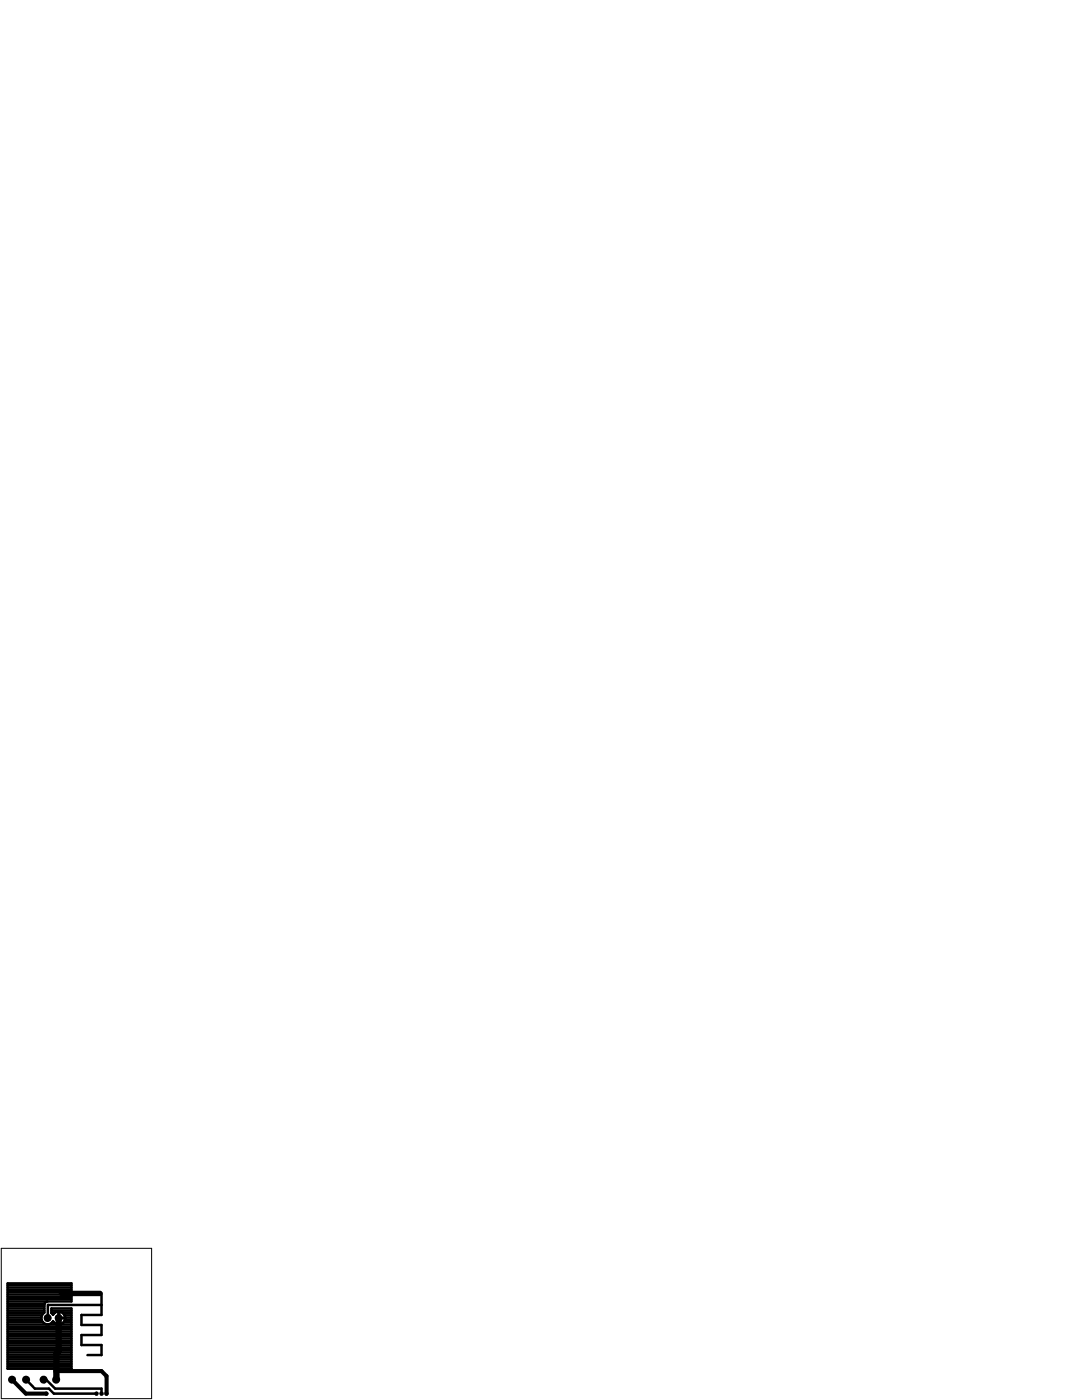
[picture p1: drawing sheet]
<svg xmlns="http://www.w3.org/2000/svg" width="216mm" height="279mm" viewBox="0 0 216 279" stroke-linecap="round" stroke-linejoin="round" font-family="sans-serif">
<path d="M.3 249.1h30v30h-30z" fill="none" stroke="#000" stroke-width=".2"/>
<g fill="#000">
<circle cx="2.4" cy="275.3" r=".8"/>
<circle cx="5.2" cy="275.3" r=".8"/>
<circle cx="8.7" cy="275.3" r=".8"/>
<circle cx="9.3" cy="278.1" r=".45"/>
<circle cx="9.5" cy="263" r=".8"/>
<circle cx="11.2" cy="275.3" r=".8"/>
<circle cx="11.7" cy="263" r=".8"/>
<circle cx="11.7" cy="263" r=".25"/>
<circle cx="11.7" cy="263.9" r=".25"/>
<circle cx="11.7" cy="263.4" r=".25"/>
<circle cx="11.7" cy="262" r=".25"/>
<circle cx="11.7" cy="262.5" r=".25"/>
<circle cx="19.3" cy="278.1" r=".45"/>
<circle cx="20.3" cy="278.1" r=".45"/>
<circle cx="21.3" cy="278.1" r=".45"/>
</g>
<path d="M2.4 275.3l2.8 2.8h4.1M11.3 275.6v-2h9l1 1v3.5" fill="none" stroke="#000" stroke-width=".81"/>
<g fill="none" stroke="#000" stroke-width=".5">
<path d="M1.5 259.7h12.8v-3.6h-12.8v17h12.8v-12h-4v.9M1.5 259.3h12.8M1.5 258.8h12.8M1.5 258.3h12.8M1.5 257.9h12.8M1.5 257.4h12.8M1.5 257h12.8M1.5 256.5h12.8M9.4 259.7l-.2 .1-.3 .5v1.7a1.27 1.27 0 0 0-.3 1.9 1.27 1.27 0 0 0 2-.2M20.3 258.1v4.3h-4v2h4v2h-4v2h4v2h-2.8M1.5 264.3h12.8M1.5 272.7h12.8"/>
<path d="M1.5 272.2h12.8M1.5 271.7h12.8M1.5 271.3h12.8M1.5 270.8h12.8M1.5 270.4h12.8M1.5 269.9h12.8M1.5 269.4h12.8M1.5 269h12.8M1.5 268.5h12.8M1.5 268h12.8M1.5 267.6h12.8M1.5 267.1h12.8"/>
<path d="M1.5 266.7h12.8M1.5 266.2h12.8M1.5 265.7h12.8M1.5 265.3h12.8M1.5 264.8h12.8M1.5 263.9h7.1M1.5 263.4h6.8M1.5 263h6.8M1.5 262.5h6.9M1.5 262h7.2M1.5 261.6h7.4M1.5 261.1h7.4"/>
<path d="M1.5 260.7h7.4M1.5 260.2h7.4M5.2 275.3l1.8 1.8h2.8l1 1h8.5M8.7 275.3h.5l1.8 1.8h9.3v1M10.3 262l.3 .3M10.3 261.6h4M10.3 262h.6M10.4 263.9h.3M10.6 263.7h.1M10.6 263.7l.1 .2M10.6 262.4h.1M10.7 263.9l.9 .4"/>
<path d="M10.9 262a1.31 1.31 0 0 1 2.1 .9M10.9 262l-.3 .4M11.3 275.3v.3M11.7 261.7v2.6M11.7 263h1.3M12.5 262h1.8M12.7 263.9l-.9 .4M12.7 263.9h1.6M12.9 262.5h1.4M12.9 263.4h1.4M13 262.9l-.3 1M13 263h1.3"/>
<path d="M20.3 260.4h-10.7v2.7"/>
</g>
<path d="M12.3 258.1h7.7" fill="none" stroke="#000" stroke-width="1.1"/>
<path d="M11.7 263v6.7l-.4 .4-.1 5.2" fill="none" stroke="#000" stroke-width="1.3"/>
</svg>
